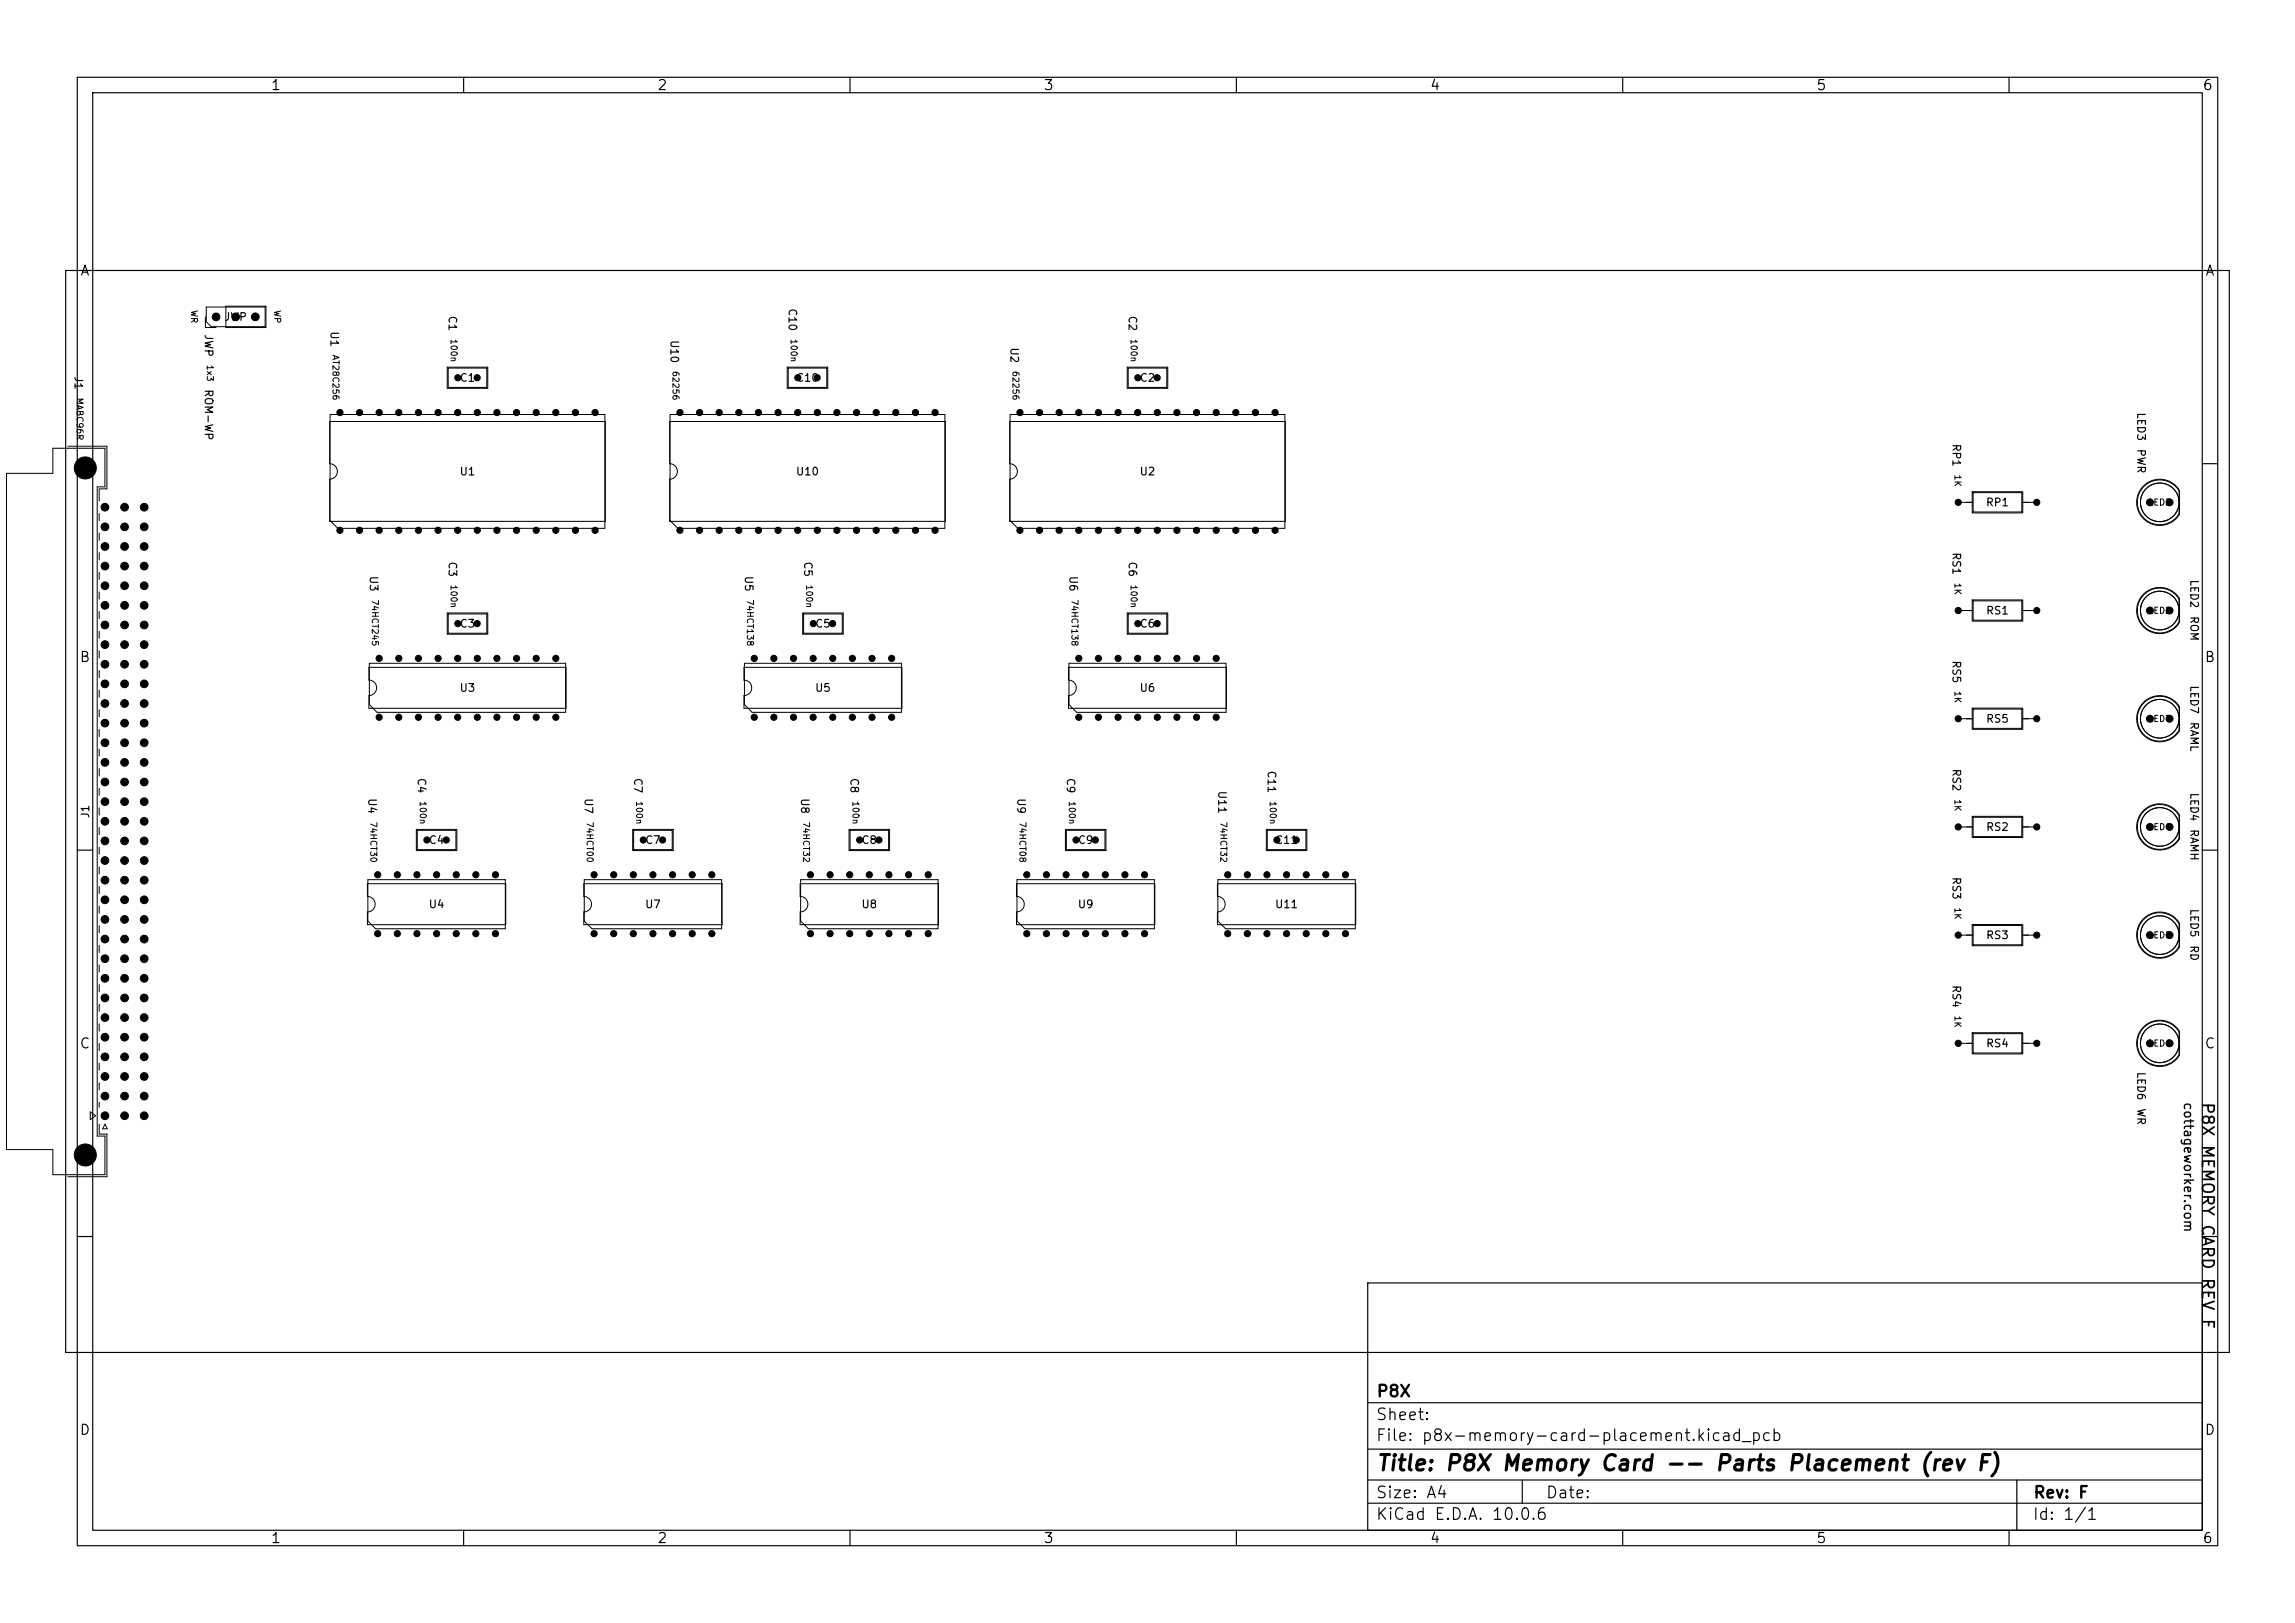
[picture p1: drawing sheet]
<svg xmlns="http://www.w3.org/2000/svg" width="297mm" height="210mm" viewBox="0 0 297 210" stroke-linecap="round" stroke-linejoin="round" font-family="sans-serif">
<defs><g id="words">
<text font-size="2" x="178" y="190.8">Title: P8X Memory Card -- Parts Placement (rev F)</text>
<g font-size="1.5">
<text x="284.6" y="142.5" transform="rotate(90 284.6 142.5)">P8X MEMORY CARD REV F</text>
<text x="178" y="184.1">Sheet:</text>
<text x="178" y="181.1">P8X</text>
<text x="178" y="186.8">File: p8x-memory-card-placement.kicad_pcb</text>
<text x="178" y="197">KiCad E.D.A. 10.0.6</text>
<text x="178" y="194.2">Size: A4</text>
<text x="200" y="194.2">Date:</text>
<text x="263" y="197">Id: 1/1</text>
<text x="263" y="194.2">Rev: F</text>
</g>
<g font-size="1.3">
<text x="35" y="12">1</text>
<text x="85" y="12">2</text>
<text x="135" y="12">3</text>
<text x="185" y="12">4</text>
<text x="235" y="12">5</text>
<text x="285" y="12">6</text>
<text x="10.3" y="36">A</text>
<text x="285.3" y="36">A</text>
<text x="10.2" y="86">B</text>
<text x="285.2" y="86">B</text>
<text x="10.2" y="136">C</text>
<text x="285.2" y="136">C</text>
<text x="10.2" y="186">D</text>
<text x="285.2" y="186">D</text>
<text x="35" y="200">1</text>
<text x="85" y="200">2</text>
<text x="135" y="200">3</text>
<text x="185" y="200">4</text>
<text x="235" y="200">5</text>
<text x="285" y="200">6</text>
</g>
<text font-size="1.2" x="282.3" y="142.5" transform="rotate(90 282.3 142.5)">cottageworker.com</text>
<g font-size="1">
<text x="28.9" y="41.8">JWP</text>
<text x="57.8" y="40.8" transform="rotate(90 57.8 40.8)">C1</text>
<text x="101.8" y="39.8" transform="rotate(90 101.8 39.8)">C10</text>
<text x="145.8" y="40.8" transform="rotate(90 145.8 40.8)">C2</text>
<text x="26.3" y="43.2" transform="rotate(90 26.3 43.2)">JWP</text>
<text x="42.5" y="42.8" transform="rotate(90 42.5 42.8)">U1</text>
<text x="86.5" y="43.9" transform="rotate(90 86.5 43.9)">U10</text>
<text x="130.5" y="44.9" transform="rotate(90 130.5 44.9)">U2</text>
<text x="9.4" y="48.6" transform="rotate(90 9.4 48.6)">J1</text>
<text x="26.3" y="50.3" transform="rotate(90 26.3 50.3)">ROM-WP</text>
<text x="59.4" y="49.6">C1</text>
<text x="102.9" y="49.6">C10</text>
<text x="147.4" y="49.6">C2</text>
<text x="276.3" y="53.3" transform="rotate(90 276.3 53.3)">LED3</text>
<text x="252.4" y="57.3" transform="rotate(90 252.4 57.3)">RP1</text>
<text x="276.3" y="58" transform="rotate(90 276.3 58)">PWR</text>
<text x="59.4" y="61.8">U1</text>
<text x="102.9" y="61.8">U10</text>
<text x="147.4" y="61.8">U2</text>
<text x="256.9" y="65.8">RP1</text>
<text x="252.4" y="71.4" transform="rotate(90 252.4 71.4)">RS1</text>
<text x="47.6" y="74.4" transform="rotate(90 47.6 74.4)">U3</text>
<text x="57.8" y="72.6" transform="rotate(90 57.8 72.6)">C3</text>
<text x="96.2" y="74.4" transform="rotate(90 96.2 74.4)">U5</text>
<text x="103.8" y="72.6" transform="rotate(90 103.8 72.6)">C5</text>
<text x="138.2" y="74.4" transform="rotate(90 138.2 74.4)">U6</text>
<text x="145.8" y="72.6" transform="rotate(90 145.8 72.6)">C6</text>
<text x="283.2" y="74.9" transform="rotate(90 283.2 74.9)">LED2</text>
<text x="59.4" y="81.4">C3</text>
<text x="105.4" y="81.4">C5</text>
<text x="147.4" y="81.4">C6</text>
<text x="256.9" y="79.8">RS1</text>
<text x="283.2" y="79.6" transform="rotate(90 283.2 79.6)">ROM</text>
<text x="59.4" y="89.8">U3</text>
<text x="105.4" y="89.8">U5</text>
<text x="147.4" y="89.8">U6</text>
<text x="252.4" y="85.4" transform="rotate(90 252.4 85.4)">RS5</text>
<text x="283.2" y="88.6" transform="rotate(90 283.2 88.6)">LED7</text>
<text x="256.9" y="93.8">RS5</text>
<text x="283.2" y="93.3" transform="rotate(90 283.2 93.3)">RAML</text>
<text x="53.8" y="100.6" transform="rotate(90 53.8 100.6)">C4</text>
<text x="81.8" y="100.6" transform="rotate(90 81.8 100.6)">C7</text>
<text x="109.8" y="100.6" transform="rotate(90 109.8 100.6)">C8</text>
<text x="137.8" y="100.6" transform="rotate(90 137.8 100.6)">C9</text>
<text x="163.8" y="99.6" transform="rotate(90 163.8 99.6)">C11</text>
<text x="252.4" y="99.4" transform="rotate(90 252.4 99.4)">RS2</text>
<text x="11.8" y="106" transform="rotate(-90 11.8 106)">J1</text>
<text x="47.4" y="103.2" transform="rotate(90 47.4 103.2)">U4</text>
<text x="75.4" y="103.2" transform="rotate(90 75.4 103.2)">U7</text>
<text x="103.4" y="103.2" transform="rotate(90 103.4 103.2)">U8</text>
<text x="131.4" y="103.2" transform="rotate(90 131.4 103.2)">U9</text>
<text x="157.4" y="102.2" transform="rotate(90 157.4 102.2)">U11</text>
<text x="256.9" y="107.8">RS2</text>
<text x="283.2" y="102.5" transform="rotate(90 283.2 102.5)">LED4</text>
<text x="283.2" y="107.2" transform="rotate(90 283.2 107.2)">RAMH</text>
<text x="55.4" y="109.4">C4</text>
<text x="83.4" y="109.4">C7</text>
<text x="111.4" y="109.4">C8</text>
<text x="139.4" y="109.4">C9</text>
<text x="164.9" y="109.4">C11</text>
<text x="252.4" y="113.4" transform="rotate(90 252.4 113.4)">RS3</text>
<text x="55.4" y="117.8">U4</text>
<text x="83.4" y="117.8">U7</text>
<text x="111.4" y="117.8">U8</text>
<text x="139.4" y="117.8">U9</text>
<text x="164.9" y="117.8">U11</text>
<text x="283.2" y="117.5" transform="rotate(90 283.2 117.5)">LED5</text>
<text x="256.9" y="121.8">RS3</text>
<text x="283.2" y="122.2" transform="rotate(90 283.2 122.2)">RD</text>
<text x="252.4" y="127.4" transform="rotate(90 252.4 127.4)">RS4</text>
<text x="256.9" y="135.8">RS4</text>
<text x="276.3" y="138.6" transform="rotate(90 276.3 138.6)">LED6</text>
<text x="276.3" y="143.3" transform="rotate(90 276.3 143.3)">WR</text>
</g>
<g font-size=".8">
<text x="24.5" y="40" transform="rotate(90 24.5 40)">WR</text>
<text x="35.3" y="40" transform="rotate(90 35.3 40)">WP</text>
<text x="26.6" y="47.1" transform="rotate(90 26.6 47.1)">1x3</text>
<text x="42.8" y="45.8" transform="rotate(90 42.8 45.8)">AT28C256</text>
<text x="58.1" y="43.8" transform="rotate(90 58.1 43.8)">100n</text>
<text x="86.8" y="47.9" transform="rotate(90 86.8 47.9)">62256</text>
<text x="102.1" y="43.8" transform="rotate(90 102.1 43.8)">100n</text>
<text x="130.8" y="47.9" transform="rotate(90 130.8 47.9)">62256</text>
<text x="146.1" y="43.8" transform="rotate(90 146.1 43.8)">100n</text>
<text x="9.7" y="51.4" transform="rotate(90 9.7 51.4)">MABC96R</text>
<text x="252.8" y="61.3" transform="rotate(90 252.8 61.3)">1K</text>
<text x="278" y="65.6">LED3</text>
<text x="47.9" y="77.5" transform="rotate(90 47.9 77.5)">74HCT245</text>
<text x="58.1" y="75.6" transform="rotate(90 58.1 75.6)">100n</text>
<text x="96.5" y="77.5" transform="rotate(90 96.5 77.5)">74HCT138</text>
<text x="104.1" y="75.6" transform="rotate(90 104.1 75.6)">100n</text>
<text x="138.5" y="77.5" transform="rotate(90 138.5 77.5)">74HCT138</text>
<text x="146.1" y="75.6" transform="rotate(90 146.1 75.6)">100n</text>
<text x="252.8" y="75.3" transform="rotate(90 252.8 75.3)">1K</text>
<text x="278" y="79.6">LED2</text>
<text x="252.8" y="89.3" transform="rotate(90 252.8 89.3)">1K</text>
<text x="278" y="93.6">LED7</text>
<text x="47.7" y="106.2" transform="rotate(90 47.7 106.2)">74HCT30</text>
<text x="54.1" y="103.6" transform="rotate(90 54.1 103.6)">100n</text>
<text x="75.7" y="106.2" transform="rotate(90 75.7 106.2)">74HCT00</text>
<text x="82.1" y="103.6" transform="rotate(90 82.1 103.6)">100n</text>
<text x="103.7" y="106.2" transform="rotate(90 103.7 106.2)">74HCT32</text>
<text x="110.1" y="103.6" transform="rotate(90 110.1 103.6)">100n</text>
<text x="131.7" y="106.2" transform="rotate(90 131.7 106.2)">74HCT08</text>
<text x="138.1" y="103.6" transform="rotate(90 138.1 103.6)">100n</text>
<text x="157.7" y="106.2" transform="rotate(90 157.7 106.2)">74HCT32</text>
<text x="164.1" y="103.6" transform="rotate(90 164.1 103.6)">100n</text>
<text x="252.8" y="103.3" transform="rotate(90 252.8 103.3)">1K</text>
<text x="278" y="107.6">LED4</text>
<text x="252.8" y="117.3" transform="rotate(90 252.8 117.3)">1K</text>
<text x="278" y="121.6">LED5</text>
<text x="252.8" y="131.3" transform="rotate(90 252.8 131.3)">1K</text>
<text x="278" y="135.6">LED6</text>
</g>
</g></defs>
<g fill="none" stroke="#000" stroke-width=".15">
<path d="M10 10h277v190h-277zM12 12h273v186h-273zM60 10v2M110 10v2M160 10v2M210 10v2M260 10v2M8.5 35h280v140h-280zM10 60h2M285 60h2M10 110h2M285 110h2"/>
<path d="M10 160h2M177 166h108v32h-108zM285 160h2M60 198v2M110 198v2M160 198v2M177 194.5h108M177 191.5h108M177 187.5h108M177 181.5h108M197 191.5v3M210 198v2"/>
<path d="M260 198v2M261 191.5v6.5"/>
</g>
<g fill="none" stroke="#000" stroke-width=".13">
<path d="M26.7 39.7h7.6v2.6h-7l-.6-.7zM29.2 39.6h5.2v2.8h-5.2zM8.8 57.7h5v5.6h-1v1.5M26.6 41v1.4h1.4M42.7 54.5h35.6v13h-35.6v-5.5a1 1 0 0 0 1-1 1 1 0 0 0-1-1zM42.7 53.6h35.6v14.8h-34.6l-1-1zM57.9 47.5h5.2v2.8h-5.2zM58 47.6h5v2.5h-5zM86.7 54.5h35.6v13h-35.6v-5.5a1 1 0 0 0 1-1 1 1 0 0 0-1-1zM86.7 53.6h35.6v14.8h-34.6l-1-1zM101.9 47.5h5.2v2.8h-5.2zM102 47.6h5v2.5h-5z"/>
<path d="M130.7 54.5h35.6v13h-35.6v-5.5a1 1 0 0 0 1-1 1 1 0 0 0-1-1zM130.7 53.6h35.6v14.8h-34.6l-1-1zM145.9 47.5h5.2v2.8h-5.2zM146 47.6h5v2.5h-5zM.8 61.3h6v-3.3h6.8v5h-1v84h1v5h-6.8v-3.2h-6zM12.8 66.4v1M12.8 69v.9M12.8 71.5v.9M12.8 74.1v.9M12.8 76.6v.9M12.8 79.1v1M57.9 79.3h5.2v2.8h-5.2z"/>
<path d="M58 79.4h5v2.5h-5zM103.9 79.3h5.2v2.8h-5.2zM104 79.4h5v2.5h-5zM145.9 79.3h5.2v2.8h-5.2zM146 79.4h5v2.5h-5zM253.4 65h1.9M253.4 79h1.9M255.2 63.6h6.6v2.8h-6.6zM255.2 77.6h6.6v2.8h-6.6zM255.3 63.7h6.4v2.6h-6.4zM255.3 77.7h6.4v2.6h-6.4zM261.6 65h2"/>
<path d="M261.6 79h2M277.3 62.9a2.99 2.99 0 0 1 4.8 .6v3a2.99 2.99 0 0 1-4.4 .9 2.99 2.99 0 0 1-.4-4.5zM277.3 76.9a2.99 2.99 0 0 1 4.8 .6v3a2.99 2.99 0 0 1-4.4 .9 2.99 2.99 0 0 1-.4-4.5zM277.4 63a2.9 2.9 0 0 1 4.6 .5v3a2.9 2.9 0 0 1-4.3 .8 2.9 2.9 0 0 1-.3-4.3zM277.4 77a2.9 2.9 0 0 1 4.6 .5v3a2.9 2.9 0 0 1-4.3 .8 2.9 2.9 0 0 1-.3-4.3zM12.8 81.7v.9M12.8 84.2v.9M12.8 86.8v.9M12.8 89.3v.9M12.8 91.8v1M12.8 94.4v.9M12.8 96.9v.9"/>
<path d="M12.8 99.5v.9M47.7 86.4h25.6v5.3h-25.6v-1.7a1 1 0 0 0 1-1 1 1 0 0 0-1-1zM47.8 85.8h25.4v6.4h-24.4l-1-1zM96.3 86.4h20.4v5.3h-20.4v-1.7a1 1 0 0 0 1-1 1 1 0 0 0-1-1zM96.3 85.8h20.4v6.4h-19.4l-1-1zM138.3 86.4h20.4v5.3h-20.4v-1.7a1 1 0 0 0 1-1 1 1 0 0 0-1-1zM138.3 85.8h20.4v6.4h-19.4l-1-1zM253.4 93h1.9M255.2 91.6h6.6v2.8h-6.6zM255.3 91.7h6.4v2.6h-6.4zM261.6 93h2M277.3 90.9a2.99 2.99 0 0 1 4.8 .6v3a2.99 2.99 0 0 1-4.4 .9 2.99 2.99 0 0 1-.4-4.5z"/>
<path d="M277.4 91a2.9 2.9 0 0 1 4.6 .5v3a2.9 2.9 0 0 1-4.3 .8 2.9 2.9 0 0 1-.3-4.3zM12.8 102v.9M12.8 104.5v1M12.8 107.1v.9M12.8 109.6v.9M12.8 112.2v.9M12.8 114.7v.9M12.8 117.2v1M12.8 119.8v.9M47.5 114.4h17.9v5.3h-17.9l.1-1.7a1 1 0 0 0 1-1 1 1 0 0 0-1-1zM47.6 113.8h17.8v6.4h-16.8l-1-1zM53.9 107.3h5.2v2.8h-5.2z"/>
<path d="M54 107.4h5v2.5h-5zM75.5 114.4h18v5.3h-18l.1-1.7a1 1 0 0 0 1-1 1 1 0 0 0-1-1zM75.6 113.8h17.8v6.4h-16.8l-1-1zM81.9 107.3h5.2v2.8h-5.2zM82 107.4h5v2.5h-5zM103.5 114.4h17.9v5.3h-17.9v-1.7a1 1 0 0 0 1-1 1 1 0 0 0-1-1zM103.6 113.8h17.8v6.4h-16.8l-1-1zM109.9 107.3h5.2v2.8h-5.2zM110 107.4h5v2.5h-5zM131.6 114.4h17.8v5.3h-17.8l-.1-1.7a1 1 0 0 0 1-1 1 1 0 0 0-1-1zM131.6 113.8h17.8v6.4h-16.8l-1-1zM137.9 107.3h5.2v2.8h-5.2z"/>
<path d="M138 107.4h5v2.5h-5zM157.5 114.4h18v5.3h-18l.1-1.7a1 1 0 0 0 1-1 1 1 0 0 0-1-1zM157.6 113.8h17.8v6.4h-16.8l-1-1zM163.9 107.3h5.2v2.8h-5.2zM164 107.4h5v2.5h-5zM253.4 107h1.9M255.2 105.6h6.6v2.8h-6.6zM255.2 119.6h6.6v2.8h-6.6zM255.3 105.8h6.4v2.4h-6.4zM255.3 119.8h6.4v2.4h-6.4zM261.6 107h2M277.3 118.9a2.99 2.99 0 0 1 4.8 .6v3a2.99 2.99 0 0 1-4.4 .9 2.99 2.99 0 0 1-.4-4.5z"/>
<path d="M277.4 119a2.9 2.9 0 0 1 4.6 .5v3a2.9 2.9 0 0 1-4.3 .8 2.9 2.9 0 0 1-.3-4.3zM277.4 105a2.9 2.9 0 0 1 4.6 .5v3a2.9 2.9 0 0 1-4.3 .8 2.9 2.9 0 0 1-.3-4.3zM282.1 105.5v3a2.99 2.99 0 0 1-4.5 .8 2.99 2.99 0 0 1 0-4.6 2.99 2.99 0 0 1 4.5 .8M12.8 122.3v.9M12.8 124.9v.9M12.8 127.4v.9M12.8 129.9v1M12.8 132.5v.9M12.8 135v.9M12.8 137.6v.9M253.4 121h1.9M253.4 135h1.9"/>
<path d="M255.2 133.6h6.6v2.8h-6.6zM255.3 133.8h6.4v2.4h-6.4zM261.6 121h2M261.6 135h2M277.3 132.9a2.99 2.99 0 0 1 4.8 .6v3a2.99 2.99 0 0 1-4.4 .9 2.99 2.99 0 0 1-.4-4.5zM277.4 133a2.9 2.9 0 0 1 4.6 .5v3a2.9 2.9 0 0 1-4.3 .8 2.9 2.9 0 0 1-.3-4.3zM11.7 143.9l.7 .5-.7 .5zM12.8 145.5v1.2h1v5.6h-5M12.8 140.1v.9M12.8 142.6v.7M13.6 145.5l.3 .6h-.6z"/>
<circle cx="279.5" cy="65" r="2.5"/>
<circle cx="279.5" cy="79" r="2.5"/>
<circle cx="279.5" cy="93" r="2.5"/>
<circle cx="279.5" cy="107" r="2.5"/>
<circle cx="279.5" cy="135" r="2.5"/>
<circle cx="279.5" cy="121" r="2.5"/>
</g>
<g fill="#000" stroke="#000" stroke-width=".13">
<circle cx="28" cy="41" r=".5"/>
<circle cx="30.5" cy="41" r=".5"/>
<circle cx="33" cy="41" r=".5"/>
<circle cx="44" cy="53.4" r=".4"/>
<circle cx="46.5" cy="53.4" r=".4"/>
<circle cx="49.1" cy="53.4" r=".4"/>
<circle cx="51.6" cy="53.4" r=".4"/>
<circle cx="54.1" cy="53.4" r=".4"/>
<circle cx="56.7" cy="53.4" r=".4"/>
<circle cx="59.2" cy="53.4" r=".4"/>
<circle cx="59.3" cy="48.9" r=".4"/>
<circle cx="61.7" cy="48.9" r=".4"/>
<circle cx="61.8" cy="53.4" r=".4"/>
<circle cx="64.3" cy="53.4" r=".4"/>
<circle cx="66.8" cy="53.4" r=".4"/>
<circle cx="69.4" cy="53.4" r=".4"/>
<circle cx="71.9" cy="53.4" r=".4"/>
<circle cx="74.5" cy="53.4" r=".4"/>
<circle cx="77" cy="53.4" r=".4"/>
<circle cx="88" cy="53.4" r=".4"/>
<circle cx="90.5" cy="53.4" r=".4"/>
<circle cx="93.1" cy="53.4" r=".4"/>
<circle cx="95.6" cy="53.4" r=".4"/>
<circle cx="98.1" cy="53.4" r=".4"/>
<circle cx="100.7" cy="53.4" r=".4"/>
<circle cx="103.2" cy="53.4" r=".4"/>
<circle cx="103.2" cy="48.9" r=".4"/>
<circle cx="105.8" cy="48.9" r=".4"/>
<circle cx="105.8" cy="53.4" r=".4"/>
<circle cx="108.3" cy="53.4" r=".4"/>
<circle cx="110.8" cy="53.4" r=".4"/>
<circle cx="113.4" cy="53.4" r=".4"/>
<circle cx="115.9" cy="53.4" r=".4"/>
<circle cx="118.5" cy="53.4" r=".4"/>
<circle cx="121" cy="53.4" r=".4"/>
<circle cx="132" cy="53.4" r=".4"/>
<circle cx="134.5" cy="53.4" r=".4"/>
<circle cx="137.1" cy="53.4" r=".4"/>
<circle cx="139.6" cy="53.4" r=".4"/>
<circle cx="142.1" cy="53.4" r=".4"/>
<circle cx="144.7" cy="53.4" r=".4"/>
<circle cx="147.2" cy="53.4" r=".4"/>
<circle cx="147.3" cy="48.9" r=".4"/>
<circle cx="149.7" cy="48.9" r=".4"/>
<circle cx="149.8" cy="53.4" r=".4"/>
<circle cx="152.3" cy="53.4" r=".4"/>
<circle cx="154.8" cy="53.4" r=".4"/>
<circle cx="157.4" cy="53.4" r=".4"/>
<circle cx="159.9" cy="53.4" r=".4"/>
<circle cx="162.5" cy="53.4" r=".4"/>
<circle cx="165" cy="53.4" r=".4"/>
<circle cx="11" cy="60.5" r="1.42"/>
<circle cx="13.6" cy="70.7" r=".5"/>
<circle cx="13.6" cy="65.6" r=".5"/>
<circle cx="13.6" cy="78.3" r=".5"/>
<circle cx="13.6" cy="73.2" r=".5"/>
<circle cx="13.6" cy="68.2" r=".5"/>
<circle cx="13.6" cy="75.8" r=".5"/>
<circle cx="16.1" cy="75.8" r=".5"/>
<circle cx="16.1" cy="70.7" r=".5"/>
<circle cx="16.1" cy="65.6" r=".5"/>
<circle cx="16.1" cy="73.2" r=".5"/>
<circle cx="16.1" cy="78.3" r=".5"/>
<circle cx="16.1" cy="68.2" r=".5"/>
<circle cx="18.7" cy="70.7" r=".5"/>
<circle cx="18.7" cy="65.6" r=".5"/>
<circle cx="18.7" cy="75.8" r=".5"/>
<circle cx="18.7" cy="73.2" r=".5"/>
<circle cx="18.7" cy="68.2" r=".5"/>
<circle cx="18.7" cy="78.3" r=".5"/>
<circle cx="44" cy="68.6" r=".4"/>
<circle cx="46.5" cy="68.6" r=".4"/>
<circle cx="49.1" cy="68.6" r=".4"/>
<circle cx="51.6" cy="68.6" r=".4"/>
<circle cx="54.1" cy="68.6" r=".4"/>
<circle cx="56.7" cy="68.6" r=".4"/>
<circle cx="59.2" cy="68.6" r=".4"/>
<circle cx="61.8" cy="68.6" r=".4"/>
<circle cx="64.3" cy="68.6" r=".4"/>
<circle cx="66.8" cy="68.6" r=".4"/>
<circle cx="69.4" cy="68.6" r=".4"/>
<circle cx="71.9" cy="68.6" r=".4"/>
<circle cx="74.5" cy="68.6" r=".4"/>
<circle cx="77" cy="68.6" r=".4"/>
<circle cx="88" cy="68.6" r=".4"/>
<circle cx="90.5" cy="68.6" r=".4"/>
<circle cx="93.1" cy="68.6" r=".4"/>
<circle cx="95.6" cy="68.6" r=".4"/>
<circle cx="98.1" cy="68.6" r=".4"/>
<circle cx="100.7" cy="68.6" r=".4"/>
<circle cx="103.2" cy="68.6" r=".4"/>
<circle cx="105.8" cy="68.6" r=".4"/>
<circle cx="108.3" cy="68.6" r=".4"/>
<circle cx="110.8" cy="68.6" r=".4"/>
<circle cx="113.4" cy="68.6" r=".4"/>
<circle cx="115.9" cy="68.6" r=".4"/>
<circle cx="118.5" cy="68.6" r=".4"/>
<circle cx="121" cy="68.6" r=".4"/>
<circle cx="132" cy="68.6" r=".4"/>
<circle cx="134.5" cy="68.6" r=".4"/>
<circle cx="137.1" cy="68.6" r=".4"/>
<circle cx="139.6" cy="68.6" r=".4"/>
<circle cx="142.1" cy="68.6" r=".4"/>
<circle cx="144.7" cy="68.6" r=".4"/>
<circle cx="147.2" cy="68.6" r=".4"/>
<circle cx="149.8" cy="68.6" r=".4"/>
<circle cx="152.3" cy="68.6" r=".4"/>
<circle cx="154.8" cy="68.6" r=".4"/>
<circle cx="157.4" cy="68.6" r=".4"/>
<circle cx="159.9" cy="68.6" r=".4"/>
<circle cx="162.5" cy="68.6" r=".4"/>
<circle cx="165" cy="68.6" r=".4"/>
<circle cx="253.4" cy="65" r=".4"/>
<circle cx="253.4" cy="79" r=".4"/>
<circle cx="263.6" cy="65" r=".4"/>
<circle cx="263.6" cy="79" r=".4"/>
<circle cx="278.2" cy="65" r=".45"/>
<circle cx="278.2" cy="79" r=".45"/>
<circle cx="280.8" cy="65" r=".45"/>
<circle cx="280.8" cy="79" r=".45"/>
<circle cx="13.6" cy="93.6" r=".5"/>
<circle cx="13.6" cy="88.5" r=".5"/>
<circle cx="13.6" cy="85.9" r=".5"/>
<circle cx="13.6" cy="83.4" r=".5"/>
<circle cx="13.6" cy="80.9" r=".5"/>
<circle cx="13.6" cy="96.1" r=".5"/>
<circle cx="13.6" cy="98.6" r=".5"/>
<circle cx="13.6" cy="91" r=".5"/>
<circle cx="16.1" cy="85.9" r=".5"/>
<circle cx="16.1" cy="88.5" r=".5"/>
<circle cx="16.1" cy="83.4" r=".5"/>
<circle cx="16.1" cy="93.6" r=".5"/>
<circle cx="16.1" cy="98.6" r=".5"/>
<circle cx="16.1" cy="80.9" r=".5"/>
<circle cx="16.1" cy="96.1" r=".5"/>
<circle cx="16.1" cy="91" r=".5"/>
<circle cx="18.7" cy="93.6" r=".5"/>
<circle cx="18.7" cy="98.6" r=".5"/>
<circle cx="18.7" cy="96.1" r=".5"/>
<circle cx="18.7" cy="91" r=".5"/>
<circle cx="18.7" cy="88.5" r=".5"/>
<circle cx="18.7" cy="85.9" r=".5"/>
<circle cx="18.7" cy="80.9" r=".5"/>
<circle cx="18.7" cy="83.4" r=".5"/>
<circle cx="49.1" cy="85.2" r=".4"/>
<circle cx="49.1" cy="92.8" r=".4"/>
<circle cx="51.6" cy="92.8" r=".4"/>
<circle cx="51.6" cy="85.2" r=".4"/>
<circle cx="54.1" cy="85.2" r=".4"/>
<circle cx="54.1" cy="92.8" r=".4"/>
<circle cx="56.7" cy="85.2" r=".4"/>
<circle cx="56.7" cy="92.8" r=".4"/>
<circle cx="59.2" cy="85.2" r=".4"/>
<circle cx="59.2" cy="92.8" r=".4"/>
<circle cx="59.3" cy="80.7" r=".4"/>
<circle cx="61.7" cy="80.7" r=".4"/>
<circle cx="61.8" cy="92.8" r=".4"/>
<circle cx="61.8" cy="85.2" r=".4"/>
<circle cx="64.3" cy="92.8" r=".4"/>
<circle cx="64.3" cy="85.2" r=".4"/>
<circle cx="66.8" cy="92.8" r=".4"/>
<circle cx="66.8" cy="85.2" r=".4"/>
<circle cx="69.4" cy="85.2" r=".4"/>
<circle cx="69.4" cy="92.8" r=".4"/>
<circle cx="71.9" cy="92.8" r=".4"/>
<circle cx="71.9" cy="85.2" r=".4"/>
<circle cx="97.6" cy="85.2" r=".4"/>
<circle cx="97.6" cy="92.8" r=".4"/>
<circle cx="100.2" cy="92.8" r=".4"/>
<circle cx="100.2" cy="85.2" r=".4"/>
<circle cx="102.7" cy="85.2" r=".4"/>
<circle cx="102.7" cy="92.8" r=".4"/>
<circle cx="105.2" cy="85.2" r=".4"/>
<circle cx="105.2" cy="92.8" r=".4"/>
<circle cx="105.2" cy="80.7" r=".4"/>
<circle cx="107.8" cy="80.7" r=".4"/>
<circle cx="107.8" cy="92.8" r=".4"/>
<circle cx="107.8" cy="85.2" r=".4"/>
<circle cx="110.3" cy="85.2" r=".4"/>
<circle cx="110.3" cy="92.8" r=".4"/>
<circle cx="112.9" cy="92.8" r=".4"/>
<circle cx="112.9" cy="85.2" r=".4"/>
<circle cx="115.4" cy="85.2" r=".4"/>
<circle cx="115.4" cy="92.8" r=".4"/>
<circle cx="139.6" cy="92.8" r=".4"/>
<circle cx="139.6" cy="85.2" r=".4"/>
<circle cx="142.2" cy="92.8" r=".4"/>
<circle cx="142.2" cy="85.2" r=".4"/>
<circle cx="144.7" cy="85.2" r=".4"/>
<circle cx="144.7" cy="92.8" r=".4"/>
<circle cx="147.2" cy="92.8" r=".4"/>
<circle cx="147.2" cy="85.2" r=".4"/>
<circle cx="147.3" cy="80.7" r=".4"/>
<circle cx="149.7" cy="80.7" r=".4"/>
<circle cx="149.8" cy="85.2" r=".4"/>
<circle cx="149.8" cy="92.8" r=".4"/>
<circle cx="152.3" cy="92.8" r=".4"/>
<circle cx="152.3" cy="85.2" r=".4"/>
<circle cx="154.9" cy="92.8" r=".4"/>
<circle cx="154.9" cy="85.2" r=".4"/>
<circle cx="157.4" cy="92.8" r=".4"/>
<circle cx="157.4" cy="85.2" r=".4"/>
<circle cx="253.4" cy="93" r=".4"/>
<circle cx="263.6" cy="93" r=".4"/>
<circle cx="278.2" cy="93" r=".45"/>
<circle cx="280.8" cy="93" r=".45"/>
<circle cx="13.6" cy="116.4" r=".5"/>
<circle cx="13.6" cy="106.3" r=".5"/>
<circle cx="13.6" cy="113.9" r=".5"/>
<circle cx="13.6" cy="108.8" r=".5"/>
<circle cx="13.6" cy="101.2" r=".5"/>
<circle cx="13.6" cy="119" r=".5"/>
<circle cx="13.6" cy="111.3" r=".5"/>
<circle cx="13.6" cy="103.7" r=".5"/>
<circle cx="16.1" cy="106.3" r=".5"/>
<circle cx="16.1" cy="113.9" r=".5"/>
<circle cx="16.1" cy="101.2" r=".5"/>
<circle cx="16.1" cy="119" r=".5"/>
<circle cx="16.1" cy="116.4" r=".5"/>
<circle cx="16.1" cy="111.3" r=".5"/>
<circle cx="16.1" cy="103.7" r=".5"/>
<circle cx="16.1" cy="108.8" r=".5"/>
<circle cx="18.7" cy="106.3" r=".5"/>
<circle cx="18.7" cy="108.8" r=".5"/>
<circle cx="18.7" cy="101.2" r=".5"/>
<circle cx="18.7" cy="116.4" r=".5"/>
<circle cx="18.7" cy="113.9" r=".5"/>
<circle cx="18.7" cy="119" r=".5"/>
<circle cx="18.7" cy="111.3" r=".5"/>
<circle cx="18.7" cy="103.7" r=".5"/>
<circle cx="48.9" cy="113.2" r=".4"/>
<circle cx="51.4" cy="113.2" r=".4"/>
<circle cx="54" cy="113.2" r=".4"/>
<circle cx="55.2" cy="108.7" r=".4"/>
<circle cx="56.5" cy="113.2" r=".4"/>
<circle cx="57.7" cy="108.7" r=".4"/>
<circle cx="59" cy="113.2" r=".4"/>
<circle cx="61.6" cy="113.2" r=".4"/>
<circle cx="64.1" cy="113.2" r=".4"/>
<circle cx="76.9" cy="113.2" r=".4"/>
<circle cx="79.4" cy="113.2" r=".4"/>
<circle cx="82" cy="113.2" r=".4"/>
<circle cx="83.2" cy="108.7" r=".4"/>
<circle cx="84.5" cy="113.2" r=".4"/>
<circle cx="85.7" cy="108.7" r=".4"/>
<circle cx="87" cy="113.2" r=".4"/>
<circle cx="89.6" cy="113.2" r=".4"/>
<circle cx="92.1" cy="113.2" r=".4"/>
<circle cx="104.9" cy="113.2" r=".4"/>
<circle cx="107.4" cy="113.2" r=".4"/>
<circle cx="110" cy="113.2" r=".4"/>
<circle cx="111.2" cy="108.7" r=".4"/>
<circle cx="112.5" cy="113.2" r=".4"/>
<circle cx="113.7" cy="108.7" r=".4"/>
<circle cx="115" cy="113.2" r=".4"/>
<circle cx="117.6" cy="113.2" r=".4"/>
<circle cx="120.1" cy="113.2" r=".4"/>
<circle cx="132.9" cy="113.2" r=".4"/>
<circle cx="135.4" cy="113.2" r=".4"/>
<circle cx="138" cy="113.2" r=".4"/>
<circle cx="139.3" cy="108.7" r=".4"/>
<circle cx="140.5" cy="113.2" r=".4"/>
<circle cx="141.7" cy="108.7" r=".4"/>
<circle cx="143" cy="113.2" r=".4"/>
<circle cx="145.6" cy="113.2" r=".4"/>
<circle cx="148.1" cy="113.2" r=".4"/>
<circle cx="158.9" cy="113.2" r=".4"/>
<circle cx="161.4" cy="113.2" r=".4"/>
<circle cx="164" cy="113.2" r=".4"/>
<circle cx="165.3" cy="108.7" r=".4"/>
<circle cx="166.5" cy="113.2" r=".4"/>
<circle cx="167.7" cy="108.7" r=".4"/>
<circle cx="169" cy="113.2" r=".4"/>
<circle cx="171.6" cy="113.2" r=".4"/>
<circle cx="174.1" cy="113.2" r=".4"/>
<circle cx="253.4" cy="107" r=".4"/>
<circle cx="263.6" cy="107" r=".4"/>
<circle cx="278.2" cy="107" r=".45"/>
<circle cx="280.8" cy="107" r=".45"/>
<circle cx="13.6" cy="124" r=".5"/>
<circle cx="13.6" cy="121.5" r=".5"/>
<circle cx="13.6" cy="126.6" r=".5"/>
<circle cx="13.6" cy="134.2" r=".5"/>
<circle cx="13.6" cy="136.7" r=".5"/>
<circle cx="13.6" cy="139.3" r=".5"/>
<circle cx="13.6" cy="129.1" r=".5"/>
<circle cx="13.6" cy="131.7" r=".5"/>
<circle cx="16.1" cy="124" r=".5"/>
<circle cx="16.1" cy="121.5" r=".5"/>
<circle cx="16.1" cy="126.6" r=".5"/>
<circle cx="16.1" cy="134.2" r=".5"/>
<circle cx="16.1" cy="139.3" r=".5"/>
<circle cx="16.1" cy="136.7" r=".5"/>
<circle cx="16.1" cy="129.1" r=".5"/>
<circle cx="16.1" cy="131.7" r=".5"/>
<circle cx="18.7" cy="124" r=".5"/>
<circle cx="18.7" cy="121.5" r=".5"/>
<circle cx="18.7" cy="126.6" r=".5"/>
<circle cx="18.7" cy="134.2" r=".5"/>
<circle cx="18.7" cy="136.7" r=".5"/>
<circle cx="18.7" cy="131.7" r=".5"/>
<circle cx="18.7" cy="129.1" r=".5"/>
<circle cx="18.7" cy="139.3" r=".5"/>
<circle cx="48.9" cy="120.8" r=".4"/>
<circle cx="51.4" cy="120.8" r=".4"/>
<circle cx="54" cy="120.8" r=".4"/>
<circle cx="56.5" cy="120.8" r=".4"/>
<circle cx="59" cy="120.8" r=".4"/>
<circle cx="61.6" cy="120.8" r=".4"/>
<circle cx="64.1" cy="120.8" r=".4"/>
<circle cx="76.9" cy="120.8" r=".4"/>
<circle cx="79.4" cy="120.8" r=".4"/>
<circle cx="82" cy="120.8" r=".4"/>
<circle cx="84.5" cy="120.8" r=".4"/>
<circle cx="87" cy="120.8" r=".4"/>
<circle cx="89.6" cy="120.8" r=".4"/>
<circle cx="92.1" cy="120.8" r=".4"/>
<circle cx="104.9" cy="120.8" r=".4"/>
<circle cx="107.4" cy="120.8" r=".4"/>
<circle cx="110" cy="120.8" r=".4"/>
<circle cx="112.5" cy="120.8" r=".4"/>
<circle cx="115" cy="120.8" r=".4"/>
<circle cx="117.6" cy="120.8" r=".4"/>
<circle cx="120.1" cy="120.8" r=".4"/>
<circle cx="132.9" cy="120.8" r=".4"/>
<circle cx="135.4" cy="120.8" r=".4"/>
<circle cx="138" cy="120.8" r=".4"/>
<circle cx="140.5" cy="120.8" r=".4"/>
<circle cx="143" cy="120.8" r=".4"/>
<circle cx="145.6" cy="120.8" r=".4"/>
<circle cx="148.1" cy="120.8" r=".4"/>
<circle cx="158.9" cy="120.8" r=".4"/>
<circle cx="161.4" cy="120.8" r=".4"/>
<circle cx="164" cy="120.8" r=".4"/>
<circle cx="166.5" cy="120.8" r=".4"/>
<circle cx="169" cy="120.8" r=".4"/>
<circle cx="171.6" cy="120.8" r=".4"/>
<circle cx="174.1" cy="120.8" r=".4"/>
<circle cx="253.4" cy="135" r=".4"/>
<circle cx="253.4" cy="121" r=".4"/>
<circle cx="263.6" cy="121" r=".4"/>
<circle cx="263.6" cy="135" r=".4"/>
<circle cx="278.2" cy="121" r=".45"/>
<circle cx="278.2" cy="135" r=".45"/>
<circle cx="280.8" cy="121" r=".45"/>
<circle cx="280.8" cy="135" r=".45"/>
<circle cx="11" cy="149.4" r="1.42"/>
<circle cx="13.6" cy="144.4" r=".5"/>
<circle cx="13.6" cy="141.8" r=".5"/>
<circle cx="16.1" cy="144.4" r=".5"/>
<circle cx="16.1" cy="141.8" r=".5"/>
<circle cx="18.7" cy="141.8" r=".5"/>
<circle cx="18.7" cy="144.4" r=".5"/>
</g>
<use href="#words"/>
</svg>
